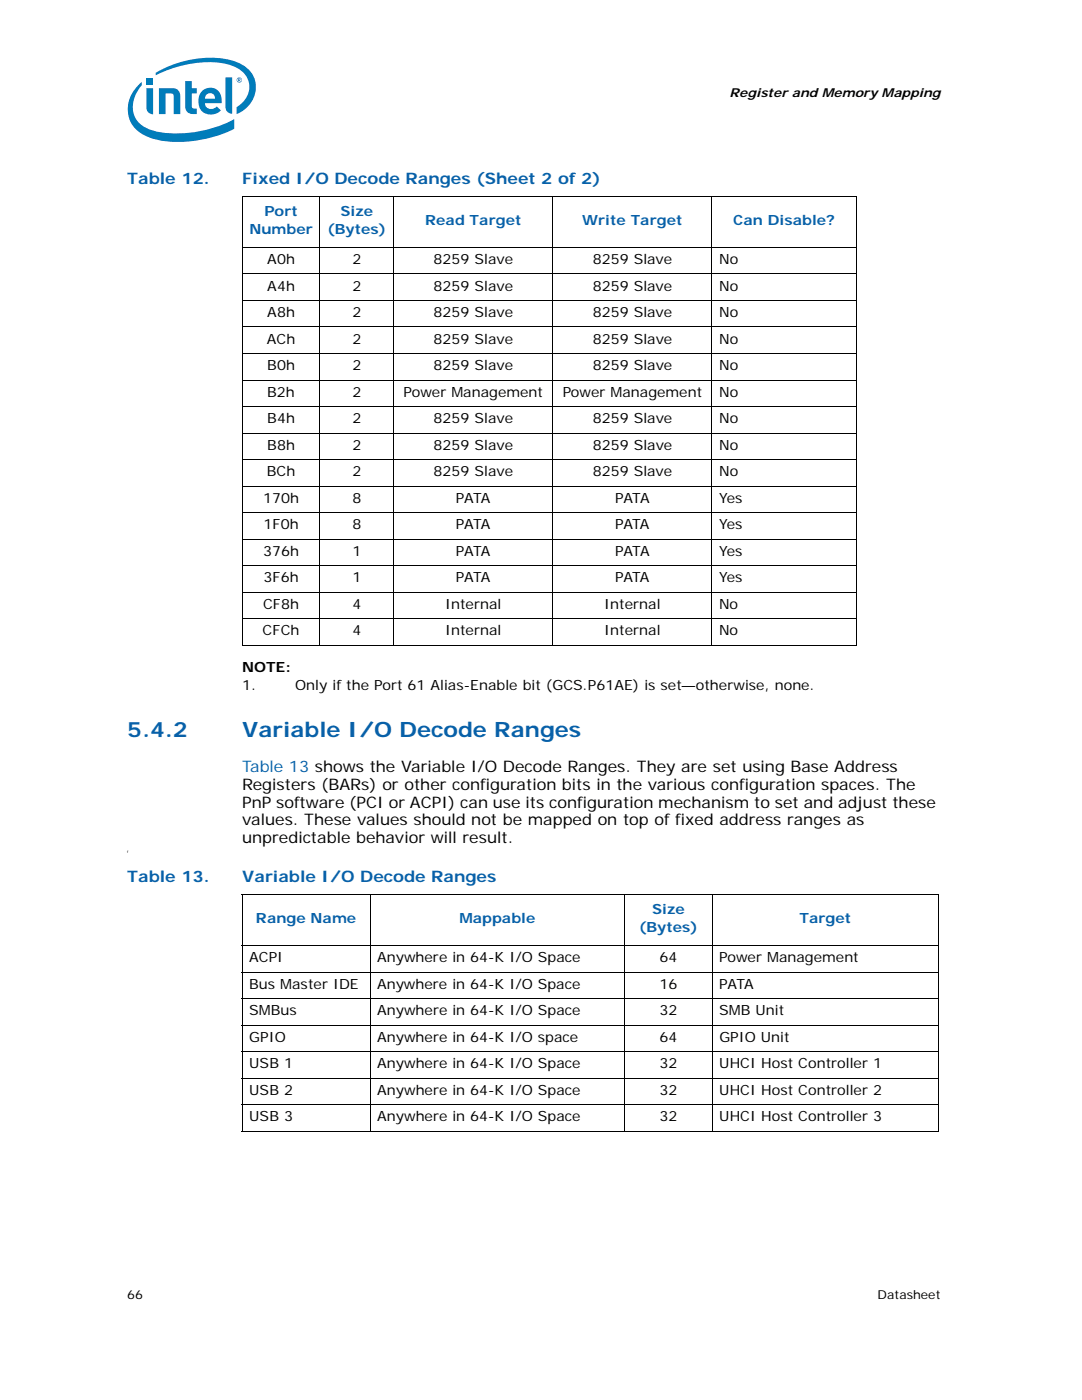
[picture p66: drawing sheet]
<svg xmlns="http://www.w3.org/2000/svg" width="216mm" height="279mm" viewBox="0 0 216 279" stroke-linecap="round" stroke-linejoin="round" font-family="sans-serif">
<defs><g id="words">
<g font-size="4.2" fill="#0860a8">
<text x="25.4" y="147.1">5.4.2</text>
<text x="48.3" y="147.1">Variable I/O Decode Ranges</text>
</g>
<g font-size="3.2" fill="#0860a8">
<text x="25.4" y="36.7">Table 12.</text>
<text x="48.3" y="36.7">Fixed I/O Decode Ranges (Sheet 2 of 2)</text>
<text x="48.3" y="154.2">Table 13 shows the Variable I/O Decode Ranges. They are set using Base Address</text>
<text x="25.4" y="176">Table 13.</text>
<text x="48.3" y="176">Variable I/O Decode Ranges</text>
</g>
<g font-size="3.2">
<text x="48.3" y="157.7">Registers (BARs) or other configuration bits in the various configuration spaces. The</text>
<text x="48.3" y="161.2">PnP software (PCI or ACPI) can use its configuration mechanism to set and adjust these</text>
<text x="48.3" y="164.7">values. These values should not be mapped on top of fixed address ranges as</text>
<text x="48.3" y="168.3">unpredictable behavior will result.</text>
</g>
<g font-size="2.8" fill="#0860a8">
<text x="49.8" y="46.7">Number</text>
<text x="52.7" y="43.2">Port</text>
<text x="65.3" y="46.7">(Bytes)</text>
<text x="67.9" y="43.2">Size</text>
<text x="84.8" y="44.9">Read Target</text>
<text x="116.2" y="44.9">Write Target</text>
<text x="146.3" y="44.9">Can Disable?</text>
<text x="51.1" y="184.3">Range Name</text>
<text x="91.7" y="184.3">Mappable</text>
<text x="130.1" y="182.5">Size</text>
<text x="159.5" y="184.3">Target</text>
<text x="127.4" y="186">(Bytes)</text>
</g>
<g font-size="2.8">
<text x="53.3" y="52.7">A0h</text>
<text x="70.3" y="52.7">2</text>
<text x="86.5" y="52.7">8259 Slave</text>
<text x="118.3" y="52.7">8259 Slave</text>
<text x="143.5" y="52.7">No</text>
<text x="53.3" y="58">A4h</text>
<text x="70.3" y="58">2</text>
<text x="86.5" y="58">8259 Slave</text>
<text x="118.3" y="58">8259 Slave</text>
<text x="143.5" y="58">No</text>
<text x="53.3" y="63.3">A8h</text>
<text x="70.3" y="63.3">2</text>
<text x="86.5" y="63.3">8259 Slave</text>
<text x="118.3" y="63.3">8259 Slave</text>
<text x="143.5" y="63.3">No</text>
<text x="53.3" y="68.6">ACh</text>
<text x="70.3" y="68.6">2</text>
<text x="86.5" y="68.6">8259 Slave</text>
<text x="118.3" y="68.6">8259 Slave</text>
<text x="143.5" y="68.6">No</text>
<text x="53.3" y="73.9">B0h</text>
<text x="70.3" y="73.9">2</text>
<text x="86.5" y="73.9">8259 Slave</text>
<text x="118.3" y="73.9">8259 Slave</text>
<text x="143.5" y="73.9">No</text>
<text x="53.3" y="79.1">B2h</text>
<text x="70.3" y="79.1">2</text>
<text x="80.5" y="79.1">Power Management</text>
<text x="112.3" y="79.1">Power Management</text>
<text x="143.5" y="79.1">No</text>
<text x="53.3" y="84.4">B4h</text>
<text x="53.3" y="89.7">B8h</text>
<text x="70.3" y="84.4">2</text>
<text x="70.3" y="89.7">2</text>
<text x="86.5" y="84.4">8259 Slave</text>
<text x="86.5" y="89.7">8259 Slave</text>
<text x="118.3" y="84.4">8259 Slave</text>
<text x="118.3" y="89.7">8259 Slave</text>
<text x="143.5" y="84.4">No</text>
<text x="143.5" y="89.7">No</text>
<text x="53.2" y="95">BCh</text>
<text x="70.3" y="95">2</text>
<text x="86.5" y="95">8259 Slave</text>
<text x="118.3" y="95">8259 Slave</text>
<text x="143.5" y="95">No</text>
<text x="52.5" y="100.3">170h</text>
<text x="70.3" y="100.3">8</text>
<text x="91" y="100.3">PATA</text>
<text x="122.7" y="100.3">PATA</text>
<text x="143.5" y="100.3">Yes</text>
<text x="52.6" y="105.6">1F0h</text>
<text x="70.3" y="105.6">8</text>
<text x="91" y="105.6">PATA</text>
<text x="122.7" y="105.6">PATA</text>
<text x="143.5" y="105.6">Yes</text>
<text x="52.5" y="110.9">376h</text>
<text x="70.3" y="110.9">1</text>
<text x="91" y="110.9">PATA</text>
<text x="122.7" y="110.9">PATA</text>
<text x="143.5" y="110.9">Yes</text>
<text x="52.6" y="116.2">3F6h</text>
<text x="70.3" y="116.2">1</text>
<text x="91" y="116.2">PATA</text>
<text x="122.7" y="116.2">PATA</text>
<text x="143.5" y="116.2">Yes</text>
<text x="52.5" y="121.5">CF8h</text>
<text x="70.3" y="121.5">4</text>
<text x="88.8" y="121.5">Internal</text>
<text x="120.6" y="121.5">Internal</text>
<text x="143.5" y="121.5">No</text>
<text x="52.4" y="126.8">CFCh</text>
<text x="70.3" y="126.8">4</text>
<text x="88.8" y="126.8">Internal</text>
<text x="120.6" y="126.8">Internal</text>
<text x="143.5" y="126.8">No</text>
<text x="48.3" y="134.2">NOTE:</text>
<text x="48.3" y="137.7">1.</text>
<text x="58.9" y="137.7">Only if the Port 61 Alias-Enable bit (GCS.P61AE) is set—otherwise, none.</text>
<text x="49.7" y="192">ACPI</text>
<text x="49.7" y="197.3">Bus Master IDE</text>
<text x="75.3" y="197.3">Anywhere in 64-K I/O Space</text>
<text x="75.3" y="192">Anywhere in 64-K I/O Space</text>
<text x="131.6" y="192">64</text>
<text x="131.6" y="197.3">16</text>
<text x="143.5" y="192">Power Management</text>
<text x="143.5" y="197.3">PATA</text>
<text x="49.7" y="202.6">SMBus</text>
<text x="75.3" y="202.6">Anywhere in 64-K I/O Space</text>
<text x="131.6" y="202.6">32</text>
<text x="143.5" y="202.6">SMB Unit</text>
<text x="49.7" y="207.9">GPIO</text>
<text x="75.3" y="207.9">Anywhere in 64-K I/O space</text>
<text x="131.6" y="207.9">64</text>
<text x="143.5" y="207.9">GPIO Unit</text>
<text x="49.7" y="213.2">USB 1</text>
<text x="75.3" y="213.2">Anywhere in 64-K I/O Space</text>
<text x="131.6" y="213.2">32</text>
<text x="143.5" y="213.2">UHCI Host Controller 1</text>
<text x="49.7" y="218.5">USB 2</text>
<text x="75.3" y="218.5">Anywhere in 64-K I/O Space</text>
<text x="131.6" y="218.5">32</text>
<text x="143.5" y="218.5">UHCI Host Controller 2</text>
<text x="49.7" y="223.8">USB 3</text>
<text x="75.3" y="223.8">Anywhere in 64-K I/O Space</text>
<text x="131.6" y="223.8">32</text>
<text x="143.5" y="223.8">UHCI Host Controller 3</text>
</g>
<g font-size="2.5">
<text x="145.6" y="19.3">Register and Memory Mapping</text>
<text x="25.4" y="259.2">66</text>
<text x="175.1" y="259.2">Datasheet</text>
</g>
<text font-size=".7" x="25.4" y="170.2">f</text>
</g></defs>
<g fill="#007cba">
<path d="M45 15.4h1.3v7.3a1.3 1.3 0 0 1-1.3-1.4z"/>
<path d="M29.2 17.6h1.3v5.2a1.3 1.3 0 0 1-1.3-1.4z"/>
<path d="M29.2 15.6h1.3v1.3h-1.3z"/>
<path d="M37 16.2h1.3v1.4h1v1.1h-1v2.8l.2 .1 .8 .1v1.1a1.81 1.81 0 0 1-2.3-1.1z"/>
<path d="M31.7 17.6h2.7a1.44 1.44 0 0 1 1.6 1.5v3.7h-1.3v-3.7l-.3-.4h-.3h-1.1v4.1h-1.3z"/>
<path d="M27.6 17a6.2 6.2 0 0 0-1.9 6.3 6.2 6.2 0 0 0 5 4.4 24.4 24.4 0 0 0 16-2v-1.9a23.8 23.8 0 0 1-16.2 2.3 5 5 0 0 1-3-8l.8-1.1v-.7zM31.1 14.5v.5a22.9 22.9 0 0 1 13.7-2.3 5.4 5.4 0 0 1 4.9 4 4.7 4.7 0 0 1-2.5 4.7v1.4a5.6 5.6 0 0 0 2.9-8.4 9.3 9.3 0 0 0-6.8-2.8 21.8 21.8 0 0 0-12.2 2.9z"/>
<path d="M40.5 18a2.29 2.29 0 0 1 2.6-.2 2.29 2.29 0 0 1 1.1 2.3v.5h-3.3a1.3 1.3 0 0 0 .9 1.2 1.3 1.3 0 0 0 1.5-.5l.8 .7a2.61 2.61 0 0 1-3.3 .5 2.61 2.61 0 0 1-1.1-3l.1-.6zM41.2 18.9l-.3 .8h2a1 1 0 0 0-.6-1 1 1 0 0 0-1.1 .2z"/>
<path d="M47.2 16a.55 .55 0 0 1 1.1 0 .55 .55 0 0 1-1.1 0zM47.3 16a.45 .45 0 0 0 .9 0 .45 .45 0 0 0-.9 0zM47.5 15.7h.4l.1 .6-.3-.3-.2 .3zM47.6 15.8v.1h.2v-.1z"/>
</g>
<g fill="none" stroke="#000" stroke-width=".2">
<path d="M48.2 39.2h122.7M48.3 39.2v89.5M63.8 39.1v89.7M78.5 39.1v89.7M110.3 39.1v89.7M142 39.1v89.7M170.9 39.2v89.5M48.2 49.4h122.7M48.2 54.7h122.7M48.2 60h122.7M48.2 65.3h122.7M48.2 70.5h122.7"/>
<path d="M48.2 75.8h122.7M48.2 81.1h122.7M48.2 86.4h122.7M48.2 91.7h122.7M48.2 97h122.7M48.2 102.3h122.7M48.2 107.6h122.7M48.2 112.9h122.7M48.2 118.2h122.7M48.2 123.5h122.7M48.2 128.8h122.7M48.2 178.5h139.2"/>
<path d="M48.3 178.6v47.1M73.9 178.4v47.5M124.7 178.4v47.5M142.1 178.4v47.5M187.3 178.6v47.1M48.2 188.7h139.2M48.2 194h139.2M48.2 199.3h139.2M48.2 204.6h139.2M48.2 209.9h139.2M48.2 215.2h139.2M48.2 220.5h139.2"/>
<path d="M48.2 225.8h139.2"/>
</g>
<use href="#words"/>
</svg>
